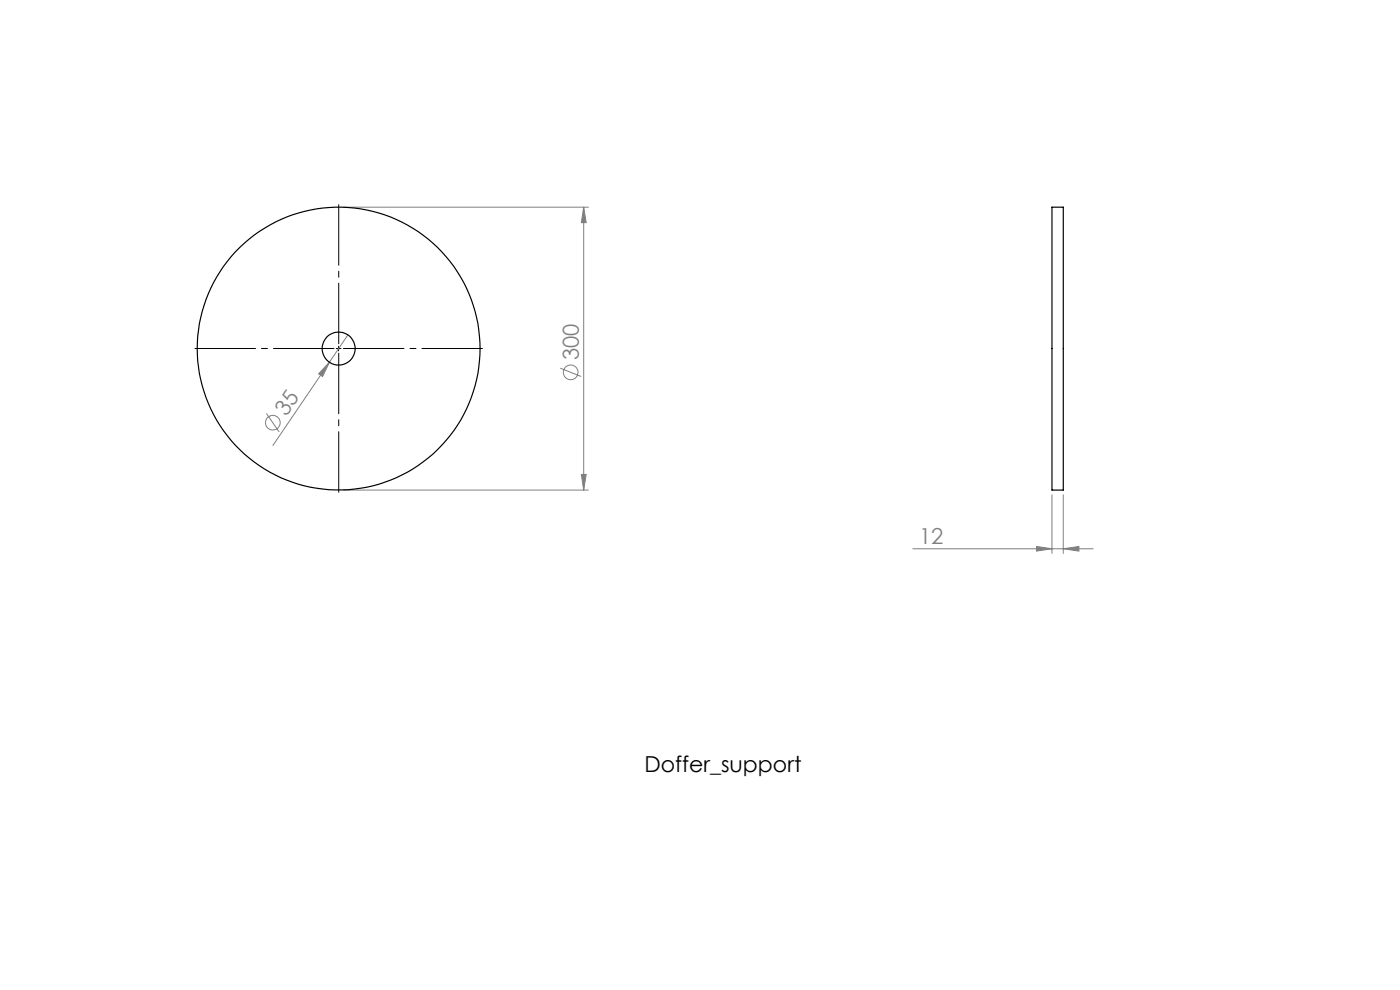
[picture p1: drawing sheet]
<svg xmlns="http://www.w3.org/2000/svg" width="297mm" height="210mm" viewBox="0 0 297 210" stroke-linecap="round" stroke-linejoin="round" font-family="sans-serif">
<defs><g id="words">
<g font-size="4.7" fill="#808080">
<text x="122.8" y="76.4" transform="rotate(-90 122.8 76.4)">300</text>
<text x="60.7" y="88.5" transform="rotate(-56 60.7 88.5)">35</text>
<text x="195" y="115.4">12</text>
</g>
<text font-size="4.7" x="136.7" y="163.9">Doffer_support</text>
</g></defs>
<g fill="none" stroke="#808080" stroke-width=".21">
<path d="M72.8 43.9h52M123.8 43.9l.6 3.3h-1.1zM123.8 43.9v60.1M69.9 76.8l-1.5 3.1-.8-.6zM69.9 76.8l-12 17.7M73.8 71l-3.9 5.8M118.9 78.1l4.4 1.8M56.5 87.7l2.7 3.9M72.8 104h52M123.3 100.6h1.1l-.6 3.4zM193.6 116.4h38.3M219.9 115.9l3.3 .5-3.3 .5z"/>
<path d="M223.2 104.9v12.5M225.6 116.4l3.3-.5v1zM225.6 104.9v12.5"/>
<circle cx="121.1" cy="79" r="1.55"/>
<circle cx="57.9" cy="89.7" r="1.56"/>
</g>
<path d="M70.9 73.9h-29.5M71.9 72.9v-29.5M71.9 74.9v29.5M72.9 73.9h29.5" fill="none" stroke="#000" stroke-width=".21" stroke-dasharray="15.2 1.3 1.3 1.3" stroke-dashoffset="2.4"/>
<path d="M71.3 73.9h1.1M71.8 73.4v1" fill="none" stroke="#000" stroke-width=".21"/>
<g fill="#808080">
<path d="M69.9 76.8l-1.5 3.1-.8-.6z"/>
<path d="M219.9 115.9l3.3 .5-3.3 .5zM225.6 116.4l3.3-.5v1z"/>
<path d="M123.8 43.9l.6 3.3h-1.1zM123.3 100.6h1.1l-.6 3.4z"/>
</g>
<g fill="none" stroke="#000" stroke-width=".25">
<path d="M223.2 43.9h2.4v60.1h-2.4z"/>
<circle cx="71.8" cy="73.9" r="30"/>
<circle cx="71.8" cy="73.9" r="3.5"/>
</g>
<use href="#words"/>
</svg>
